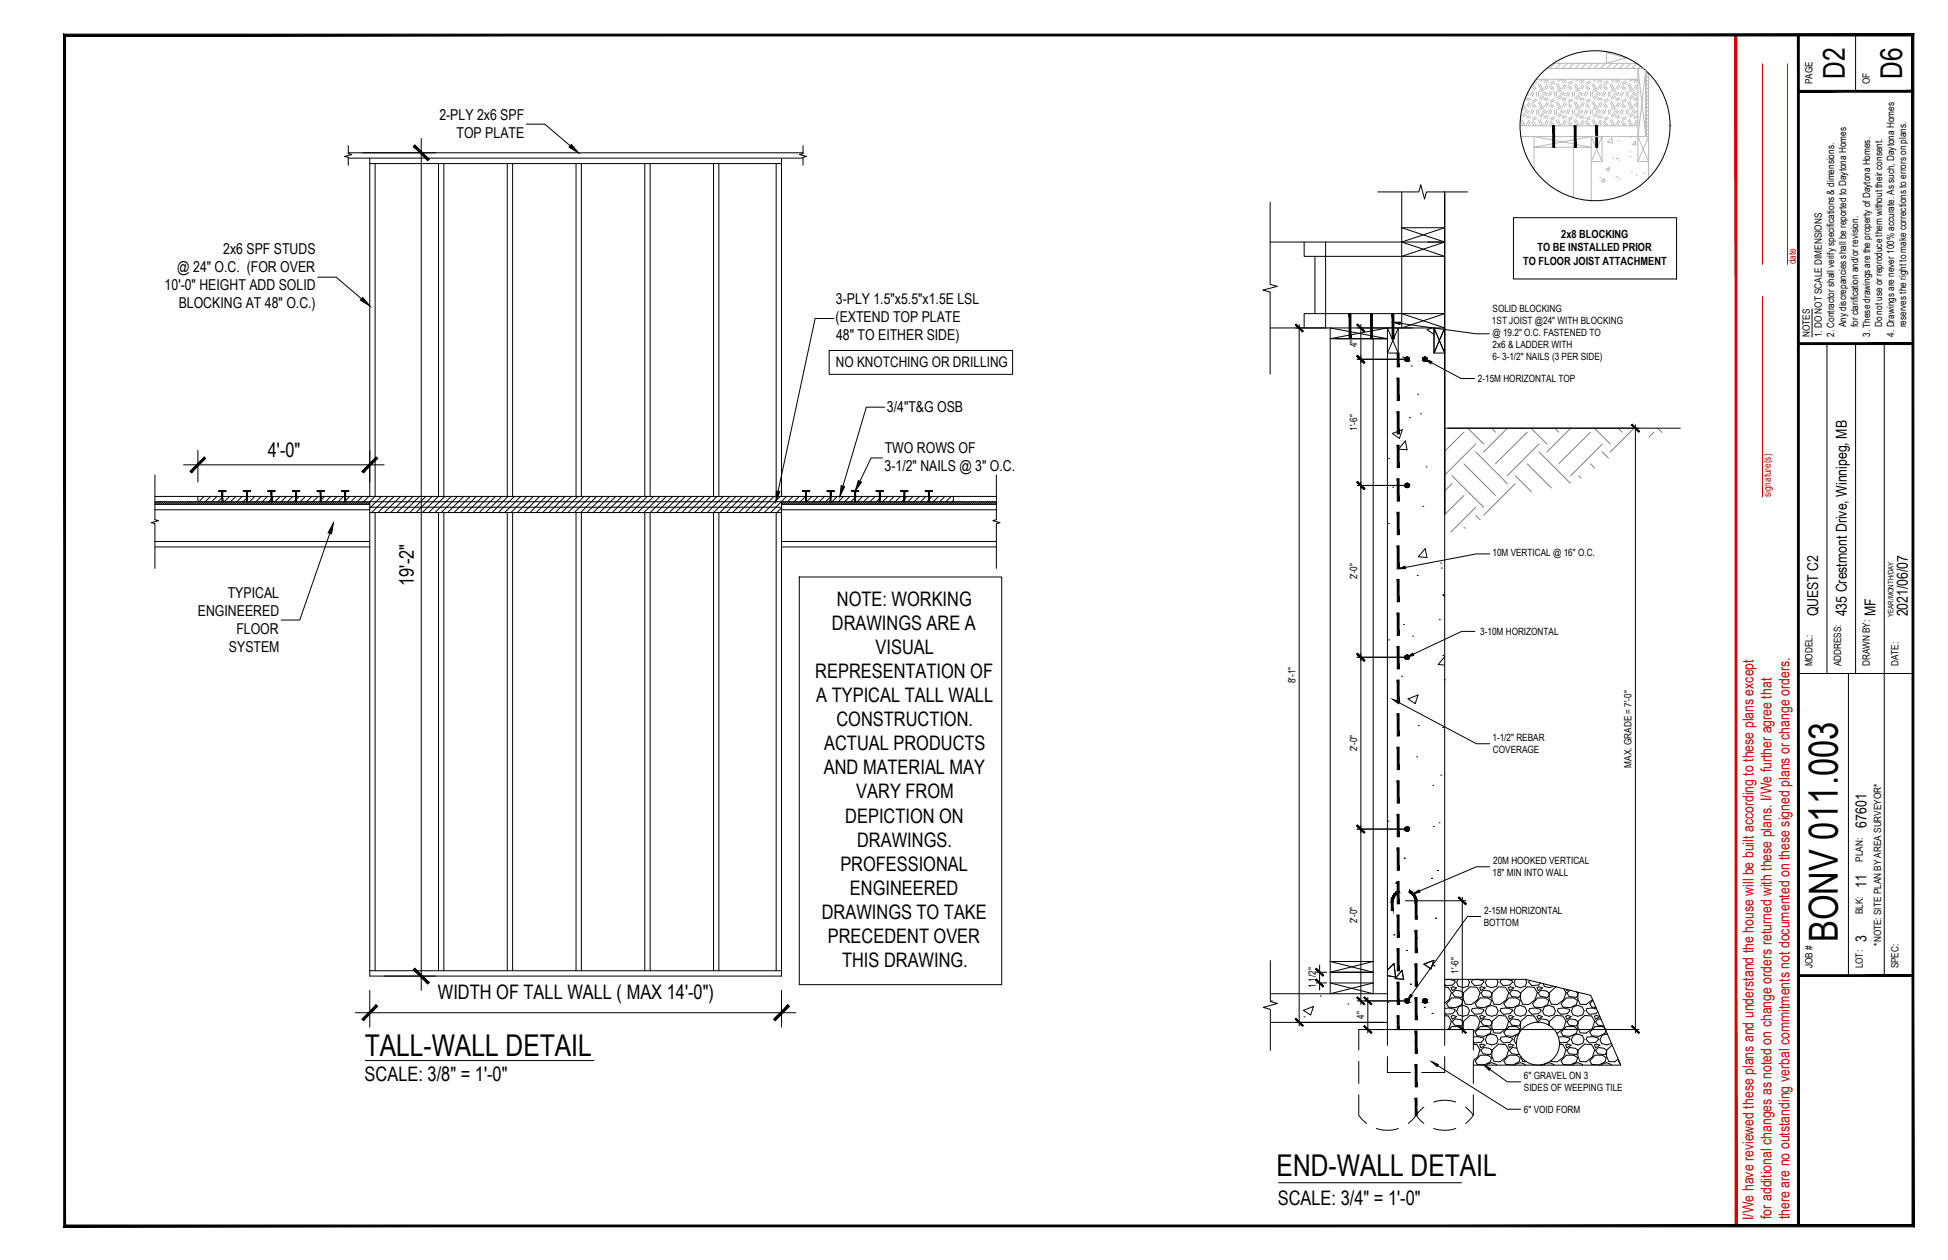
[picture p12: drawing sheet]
<svg xmlns="http://www.w3.org/2000/svg" width="432mm" height="279mm" viewBox="0 0 432 279" stroke-linecap="round" stroke-linejoin="round" font-family="sans-serif">
<defs><g id="words">
<text font-size="8.9" x="407.4" y="208.9" transform="rotate(-90 407.4 208.9)">BONV 011.003</text>
<g font-size="6.7">
<text x="408.9" y="17.5" transform="rotate(-90 408.9 17.5)">D2</text>
<text x="421.6" y="17.5" transform="rotate(-90 421.6 17.5)">D6</text>
<text x="80.8" y="234.2">TALL-WALL DETAIL</text>
<text x="283" y="260.7">END-WALL DETAIL</text>
</g>
<g font-size="4.4">
<text x="59.4" y="101.4">4'-0&quot;</text>
<text x="91.7" y="129.9" transform="rotate(-90 91.7 129.9)">19'-2&quot;</text>
<text x="185.5" y="134.3">NOTE: WORKING</text>
<text x="184.4" y="139.7">DRAWINGS ARE A</text>
<text x="194.1" y="145">VISUAL</text>
<text x="180.7" y="150.4">REPRESENTATION OF</text>
<text x="180.9" y="155.7">A TYPICAL TALL WALL</text>
<text x="185.4" y="161.1">CONSTRUCTION.</text>
<text x="182.7" y="166.4">ACTUAL PRODUCTS</text>
<text x="182.6" y="171.7">AND MATERIAL MAY</text>
<text x="189.8" y="177.1">VARY FROM</text>
<text x="187.4" y="182.4">DEPICTION ON</text>
<text x="190" y="187.7">DRAWINGS.</text>
<text x="186.3" y="193.1">PROFESSIONAL</text>
<text x="182.2" y="203.8">DRAWINGS TO TAKE</text>
<text x="188.4" y="198.5">ENGINEERED</text>
<text x="183.5" y="209.1">PRECEDENT OVER</text>
<text x="186.7" y="214.5">THIS DRAWING.</text>
<text x="97.1" y="221.5">WIDTH OF TALL WALL ( MAX 14'-0&quot;)</text>
<text x="80.8" y="239.7">SCALE: 3/8&quot; = 1'-0&quot;</text>
<text x="283.2" y="267.1">SCALE: 3/4&quot; = 1'-0&quot;</text>
</g>
<g font-size="3.3">
<text x="97.4" y="26.7">2-PLY 2x6 SPF</text>
<text x="101.2" y="30.7">TOP PLATE</text>
<text x="49.5" y="56.3">2x6 SPF STUDS</text>
<text x="36.5" y="64.3">10'-0&quot; HEIGHT ADD SOLID</text>
<text x="39.3" y="60.3">@ 24&quot; O.C. (FOR OVER</text>
<text x="39.6" y="68.3">BLOCKING AT 48&quot; O.C.)</text>
<text x="185.2" y="71.5">(EXTEND TOP PLATE</text>
<text x="185.3" y="67.5">3-PLY 1.5&quot;x5.5&quot;x1.5E LSL</text>
<text x="185.3" y="75.5">48&quot; TO EITHER SIDE)</text>
<text x="196.6" y="91.5">3/4&quot;T&amp;G OSB</text>
<text x="196.1" y="100.4">TWO ROWS OF</text>
<text x="196.1" y="104.4">3-1/2&quot; NAILS @ 3&quot; O.C.</text>
<text x="43.9" y="136.7">ENGINEERED</text>
<text x="50.5" y="132.6">TYPICAL</text>
<text x="403" y="136.7" transform="rotate(-90 403 136.7)">QUEST C2</text>
<text x="409.3" y="136.7" transform="rotate(-90 409.3 136.7)">435 Crestmont Drive, Winnipeg, MB</text>
<text x="415.7" y="136.7" transform="rotate(-90 415.7 136.7)">MF</text>
<text x="422.9" y="136.7" transform="rotate(-90 422.9 136.7)">2021/06/07</text>
<text x="52.4" y="140.7">FLOOR</text>
<text x="50.7" y="144.7">SYSTEM</text>
<text x="413.7" y="183.6" transform="rotate(-90 413.7 183.6)">67601</text>
<text x="413.7" y="196.9" transform="rotate(-90 413.7 196.9)">11</text>
<text x="413.7" y="208.9" transform="rotate(-90 413.7 208.9)">3</text>
</g>
<g font-size="3.3" fill="#d00">
<text x="388.7" y="270.5" transform="rotate(-90 388.7 270.5)">I/We have reviewed these plans and understand the house will be built according to these plans except</text>
<text x="392.7" y="270.3" transform="rotate(-90 392.7 270.3)">for additional changes as noted on change orders returned with these plans. I/We further agree that</text>
<text x="396.7" y="270.3" transform="rotate(-90 396.7 270.3)">there are no outstanding verbal commitments not documented on these signed plans or change orders.</text>
</g>
<text font-size="3.2" x="185.3" y="81.4">NO KNOTCHING OR DRILLING</text>
<g font-size="2.5">
<text x="346.1" y="52.8">2x8 BLOCKING</text>
<text x="337.6" y="58.8">TO FLOOR JOIST ATTACHMENT</text>
<text x="340.8" y="55.8">TO BE INSTALLED PRIOR</text>
</g>
<g font-size="2.2">
<text x="401.8" y="18.7" transform="rotate(-90 401.8 18.7)">PAGE</text>
<text x="414.5" y="18.7" transform="rotate(-90 414.5 18.7)">OF</text>
<text x="330.7" y="71.9">1ST JOIST @24&quot; WITH BLOCKING</text>
<text x="330.8" y="69.2">SOLID BLOCKING</text>
<text x="300.8" y="77" transform="rotate(-90 300.8 77)">4&quot;</text>
<text x="330.8" y="74.6">@ 19.2&quot; O.C. FASTENED TO</text>
<text x="330.9" y="77.2">2x6 &amp; LADDER WITH</text>
<text x="401.2" y="74.8" transform="rotate(-90 401.2 74.8)">NOTES</text>
<text x="403.9" y="74.8" transform="rotate(-90 403.9 74.8)">1. DO NOT SCALE DIMENSIONS</text>
<text x="406.6" y="74.7" transform="rotate(-90 406.6 74.7)">2. Contractor shall verify specifications &amp; dimensions.</text>
<text x="409.2" y="72.6" transform="rotate(-90 409.2 72.6)">Any discrepancies shall be reported to Daytona Homes</text>
<text x="411.9" y="72.6" transform="rotate(-90 411.9 72.6)">for clarification and/or revision.</text>
<text x="414.5" y="74.7" transform="rotate(-90 414.5 74.7)">3. These drawings are the property of Daytona Homes.</text>
<text x="417.2" y="72.6" transform="rotate(-90 417.2 72.6)">Do not use or reproduce them without their consent.</text>
<text x="419.9" y="74.6" transform="rotate(-90 419.9 74.6)">4. Drawings are never 100% accurate. As such, Daytona Homes</text>
<text x="422.5" y="72.6" transform="rotate(-90 422.5 72.6)">reserves the right to make corrections to errors on plans.</text>
<text x="330.8" y="79.9">6- 3-1/2&quot; NAILS (3 PER SIDE)</text>
<text x="327.6" y="84.7">2-15M HORIZONTAL TOP</text>
<text x="300.8" y="95.5" transform="rotate(-90 300.8 95.5)">1'-6&quot;</text>
<text x="330.8" y="123.4">10M VERTICAL @ 16&quot; O.C.</text>
<text x="300.8" y="128.5" transform="rotate(-90 300.8 128.5)">2'-0&quot;</text>
<text x="328.1" y="140.8">3-10M HORIZONTAL</text>
<text x="401.8" y="147.8" transform="rotate(-90 401.8 147.8)">MODEL:</text>
<text x="408.1" y="147.8" transform="rotate(-90 408.1 147.8)">ADDRESS:</text>
<text x="414.5" y="147.8" transform="rotate(-90 414.5 147.8)">DRAWN BY:</text>
<text x="420.8" y="147.8" transform="rotate(-90 420.8 147.8)">DATE:</text>
<text x="287.1" y="151.5" transform="rotate(-90 287.1 151.5)">8'-1&quot;</text>
<text x="300.8" y="166.6" transform="rotate(-90 300.8 166.6)">2'-0&quot;</text>
<text x="330.8" y="164.4">1-1/2&quot; REBAR</text>
<text x="330.9" y="167">COVERAGE</text>
<text x="361.6" y="170.2" transform="rotate(-90 361.6 170.2)">MAX. GRADE = 7'-0&quot;</text>
<text x="331" y="191.7">20M HOOKED VERTICAL</text>
<text x="412.9" y="191" transform="rotate(-90 412.9 191)">PLAN:</text>
<text x="330.8" y="194.3">18&quot; MIN INTO WALL</text>
<text x="329" y="202.7">2-15M HORIZONTAL</text>
<text x="412.9" y="202.8" transform="rotate(-90 412.9 202.8)">BLK:</text>
<text x="300.8" y="204.7" transform="rotate(-90 300.8 204.7)">2'-0&quot;</text>
<text x="328.9" y="205.4">BOTTOM</text>
<text x="417" y="209.7" transform="rotate(-90 417 209.7)">*NOTE: SITE PLAN BY AREA SURVEYOR*</text>
<text x="323.3" y="215.9" transform="rotate(-90 323.3 215.9)">1'-6&quot;</text>
<text x="401.8" y="214.7" transform="rotate(-90 401.8 214.7)">JOB #</text>
<text x="412.9" y="214.7" transform="rotate(-90 412.9 214.7)">LOT:</text>
<text x="420.8" y="214.7" transform="rotate(-90 420.8 214.7)">SPEC:</text>
<text x="291.6" y="219.2" transform="rotate(-90 291.6 219.2)">1 1/2&quot;</text>
<text x="302.4" y="225.9" transform="rotate(-90 302.4 225.9)">4&quot;</text>
<text x="337.8" y="239.3">6&quot; GRAVEL ON 3</text>
<text x="337.8" y="242">SIDES OF WEEPING TILE</text>
<text x="337.8" y="246.8">6&quot; VOID FORM</text>
</g>
<g font-size="2.2" fill="#d00">
<text x="398.1" y="58.6" transform="rotate(-90 398.1 58.6)">date</text>
<text x="392.5" y="110.2" transform="rotate(-90 392.5 110.2)">signature(s)</text>
</g>
<text font-size="1.7" x="419.7" y="136.8" transform="rotate(-90 419.7 136.8)">YEAR/MONTH/DAY</text>
</g></defs>
<!-- layer: 0 -->
<g fill="none" stroke="#000" stroke-width=".22">
<path d="M411.3 7.8v12.4M77.2 32.3v1.8l.8 .2-1.6 .4 .8 .2v1.8M77.2 33.9h100.8M77.2 35.1h100.8M82 35.1v75M82 36.3h91.2M83.1 36.3v73.8l-1.1 1.2v105.1h91.2v-105.1M97.2 36.3v73.8l-3.6 3.6M98.4 36.3v73.8M112.4 36.3v73.8M113.6 36.3v73.8M116.7 27.5h4.1l5.6 4.8"/>
<path d="M127.7 36.3v73.8M128.9 36.3v73.8M142.9 36.3v73.8M144.1 36.3v73.8M158.2 36.3v73.8M159.3 36.3v73.8M172 36.3v73.8M173.2 35.1v75M178 32.3v1.8l-.8 .2 1.6 .4-.8 .2v1.8M70.4 61.5h4.1l5.6 4.8M183.8 77.7h40.7v5.3h-40.7zM184.8 70.6h-4.1l-8.2 38.3"/>
<path d="M401.7 68.5v6.3M405 76.2v73.1M411.3 76.2v73.1M417.7 76.2v140.1M196.1 90.3h-4.1l-5.2 17.5M34.3 105.3v9.9l.8 .3-1.6 .4 .8 .2v9.9M34.3 110.1h186.6M34.3 111.3h186.6M34.3 113h47.7M34.5 111.3l-.2 .2M35 111.3l-.6 .5h47.6M35.4 111.3l-.6 .5"/>
<path d="M35.8 111.3l-.6 .5M36.2 111.3l-.5 .5M36.6 111.3l-.5 .5M37.1 111.3l-.6 .5M37.5 111.3l-.6 .5M37.9 111.3l-.6 .5M38.3 111.3l-.6 .5M38.7 111.3l-.5 .5M39.2 111.3l-.6 .5M39.6 111.3l-.6 .5M40 111.3l-.6 .5M40.4 111.3l-.5 .5"/>
<path d="M40.9 111.3l-.6 .5M41.3 111.3l-.6 .5M41.7 111.3l-.6 .5M42.1 111.3l-.6 .5M42.5 111.3l-.5 .5M43 111.3l-.6 .5M43.4 111.3l-.6 .5M43.8 111.3l-.6 .5M43.9 110.1v1.2M44.2 111.3l-.5 .5M44.6 111.3l-.5 .5M45.1 111.3l-.6 .5"/>
<path d="M45.3 110.1l-1.2 1.2M45.9 111.3l-.6 .5M46.3 111.3l-.6 .5M46.7 110.1l-1.8 1.7M46.7 111.3l-.5 .5M47.2 111.3l-.6 .5M47.6 111.3l-.6 .5M48 111.3l-.6 .5M48.1 110.1l-1.2 1.2M48.4 111.3l-.5 .5M48.9 111.3l-.6 .5M49.3 111.3l-.6 .5"/>
<path d="M49.5 110.1l-1.2 1.2M50.1 111.3l-.6 .5M50.5 111.3l-.5 .5M50.9 110.1l-1.8 1.7M51 111.3l-.6 .5M51.4 111.3l-.6 .5M51.8 111.3l-.6 .5M52.2 111.3l-.5 .5M52.3 110.1l-1.2 1.2M52.6 111.3l-.5 .5M53.1 111.3l-.6 .5M53.5 111.3l-.6 .5"/>
<path d="M53.7 110.1l-1.2 1.2M54.3 111.3l-.6 .5M54.7 111.3l-.5 .5M55.1 110.1l-1.8 1.7M55.2 111.3l-.6 .5M55.6 111.3l-.6 .5M56 111.3l-.6 .5M56.4 111.3l-.5 .5M56.5 110.1l-1.2 1.2M56.8 111.3l-.5 .5M57.3 111.3l-.6 .5M57.7 111.3l-.6 .5"/>
<path d="M57.9 110.1l-1.2 1.2M58.5 111.3l-.5 .5M59 111.3l-.6 .5M59.3 110.1l-1.8 1.7M59.4 111.3l-.6 .5M59.8 111.3l-.6 .5M60.2 111.3l-.5 .5M60.6 111.3l-.5 .5M60.7 110.1l-1.2 1.2M61.1 111.3l-.6 .5M61.5 111.3l-.6 .5M61.9 111.3l-.6 .5"/>
<path d="M62.1 110.1l-1.2 1.2M62.7 111.3l-.5 .5M63.2 111.3l-.6 .5M63.5 110.1l-1.7 1.7M63.6 111.3l-.6 .5M64 111.3l-.6 .5M64.4 111.3l-.6 .5M64.8 111.3l-.5 .5M64.9 110.1l-1.2 1.2M65.3 111.3l-.6 .5M65.7 111.3l-.6 .5M66.1 111.3l-.6 .5"/>
<path d="M66.3 110.1l-1.2 1.2M67 111.3l-.6 .5M67.4 111.3l-.6 .5M67.7 110.1l-1.7 1.7M67.8 111.3l-.6 .5M68.2 111.3l-.6 .5M68.6 111.3l-.5 .5M69.1 111.3l-.6 .5M69.1 110.1l-1.2 1.2M69.5 111.3l-.6 .5M69.9 111.3l-.6 .5M70.3 111.3l-.5 .5"/>
<path d="M70.5 110.1l-1.2 1.2M71.2 111.3l-.6 .5M71.6 111.3l-.6 .5M71.9 110.1l-1.7 1.7M72 111.3l-.6 .5M72.4 111.3l-.6 .5M72.8 111.3l-.5 .5M73.1 118.3l-6.7 19.2h-4.1M73.3 111.3l-.6 .5M73.3 110.1l-1.2 1.2M73.7 111.3l-.6 .5M74.1 111.3l-.6 .5"/>
<path d="M74.5 111.3l-.5 .5M74.7 110.1l-1.2 1.2M75.4 111.3l-.6 .5M75.8 111.3l-.6 .5M76.1 110.1l-1.7 1.7M76.2 111.3l-.6 .5M76.6 111.3l-.5 .5M77.1 111.3l-.6 .5M77.5 111.3l-.6 .5M77.5 110.1l-1.1 1.2M77.9 111.3l-.6 .5M78.3 111.3l-.5 .5"/>
<path d="M78.7 111.3l-.5 .5M78.9 110.1l-1.1 1.2M79.6 111.3l-.6 .5M80 111.3l-.6 .5M80.4 110.1l-1.8 1.7M80.4 111.3l-.6 .5M80.8 111.3l-.5 .5M81.3 111.3l-.6 .5M81.7 111.3l-.6 .5M81.8 110.1l-1.2 1.2M82 111.4l-.5 .4M82 112.5h91.2"/>
<path d="M82 113.7h91.2M83.1 113.7v101.6M84.6 110.1l-2.6 2.6M86 110.1l-3.6 3.6M87.4 110.1l-3.6 3.6M88.8 110.1l-3.6 3.6M90.2 110.1l-3.6 3.6M91.6 110.1l-3.6 3.6M93 110.1l-3.6 3.6M94.4 110.1l-3.6 3.6M95.8 110.1l-3.6 3.6M97.2 113.7v101.6"/>
<path d="M98.4 113.7v101.6M98.6 110.1l-3.6 3.6M100 110.1l-3.6 3.6M101.4 110.1l-3.6 3.6M102.8 110.1l-3.6 3.6M104.2 110.1l-3.6 3.6M105.6 110.1l-3.6 3.6M107 110.1l-3.6 3.6M108.4 110.1l-3.6 3.6M109.8 110.1l-3.6 3.6M111.2 110.1l-3.6 3.6M112.4 113.7v101.6"/>
<path d="M112.6 110.1l-3.5 3.6M113.6 113.7v101.6M114 110.1l-3.5 3.6M115.4 110.1l-3.5 3.6M116.8 110.1l-3.5 3.6M118.2 110.1l-3.5 3.6M119.6 110.1l-3.5 3.6M121 110.1l-3.5 3.6M122.5 110.1l-3.6 3.6M123.9 110.1l-3.6 3.6M125.3 110.1l-3.6 3.6M126.6 110.1l-3.5 3.6"/>
<path d="M127.7 113.7v101.6M128.1 110.1l-3.6 3.6M128.9 113.7v101.6M129.5 110.1l-3.6 3.6M130.9 110.1l-3.6 3.6M132.3 110.1l-3.6 3.6M133.7 110.1l-3.6 3.6M135.1 110.1l-3.6 3.6M136.5 110.1l-3.6 3.6M137.9 110.1l-3.6 3.6M139.3 110.1l-3.6 3.6M140.7 110.1l-3.6 3.6"/>
<path d="M142.1 110.1l-3.6 3.6M142.9 113.7v101.6M143.5 110.1l-3.6 3.6M144.9 110.1l-3.6 3.6M146.3 110.1l-3.6 3.6M147.7 110.1l-3.6 3.6v101.6M149.1 110.1l-3.6 3.6M150.5 110.1l-3.6 3.6M151.9 110.1l-3.6 3.6M153.3 110.1l-3.6 3.6M154.7 110.1l-3.5 3.6M156.1 110.1l-3.5 3.6"/>
<path d="M157.5 110.1l-3.5 3.6M158.9 110.1l-3.6 3.6M159.3 113.7v101.6M160.3 110.1l-3.5 3.6M161.7 110.1l-3.5 3.6v101.6M163.1 110.1l-3.5 3.6M164.5 110.1l-3.5 3.6M166 110.1l-3.6 3.6M167.4 110.1l-3.6 3.6M168.7 110.1l-3.5 3.6M170.2 110.1l-3.6 3.6M171.6 110.1l-3.6 3.6"/>
<path d="M172 113.7v101.6M173 110.1l-3.6 3.6M173.2 112.6l-1 1.1M173.2 113h47.7M173.2 111.8h47.7M173.4 111.3l-.2 .2M173.9 111.3l-.6 .5M174.3 111.3l-.6 .5M174.4 110.1l-3.6 3.6M174.7 111.3l-.6 .5M175.1 111.3l-.5 .5M175.6 111.3l-.6 .5"/>
<path d="M175.8 110.1l-1.2 1.2M176.4 111.3l-.6 .5M176.8 111.3l-.5 .5M177.2 110.1l-1.8 1.7M177.2 111.3l-.5 .5M177.7 111.3l-.6 .5M178.1 111.3l-.6 .5M178.5 111.3l-.6 .5M178.6 110.1l-1.2 1.2M178.9 111.3l-.5 .5M179.4 111.3l-.6 .5M179.8 111.3l-.6 .5"/>
<path d="M180 110.1l-1.2 1.2M180.6 111.3l-.5 .5M181 111.3l-.5 .5M181.4 110.1l-1.8 1.7M181.4 111.3l-.5 .5M181.9 111.3l-.6 .5M182.3 111.3l-.6 .5M182.7 111.3l-.6 .5M182.8 110.1l-1.2 1.2M183.1 111.3l-.5 .5M183.6 111.3l-.6 .5M184 111.3l-.6 .5"/>
<path d="M184.2 110.1l-1.2 1.2M184.8 111.3l-.5 .5M185.2 111.3l-.5 .5M185.6 110.1l-1.8 1.7M185.7 111.3l-.6 .5M186.1 111.3l-.6 .5M186.5 111.3l-.6 .5M186.9 111.3l-.5 .5M187 110.1l-1.2 1.2M187.4 111.3l-.6 .5M187.8 111.3l-.6 .5M188.2 111.3l-.6 .5"/>
<path d="M188.4 110.1l-1.2 1.2M189 111.3l-.5 .5M189.4 111.3l-.5 .5M189.8 110.1l-1.7 1.7M189.9 111.3l-.6 .5M190.3 111.3l-.6 .5M190.7 111.3l-.6 .5M191.1 111.3l-.5 .5M191.2 110.1l-1.2 1.2M191.6 111.3l-.6 .5M192 111.3l-.6 .5M192.4 111.3l-.6 .5"/>
<path d="M192.6 110.1l-1.2 1.2M193.2 111.3l-.5 .5M193.7 111.3l-.6 .5M194 110.1l-1.8 1.7M194.1 111.3l-.6 .5M194.5 111.3l-.6 .5M194.9 111.3l-.5 .5M195.4 111.3l-.6 .5M195.4 110.1l-1.2 1.2M195.6 101.6h-2.5l-2.5 5.2M195.8 111.3l-.6 .5M196.2 111.3l-.6 .5"/>
<path d="M196.6 111.3l-.6 .5M196.8 110.1l-1.2 1.2M197.4 111.3l-.5 .5M197.9 111.3l-.6 .5M198.2 110.1l-1.7 1.7M198.3 111.3l-.6 .5M198.7 111.3l-.6 .5M199.1 111.3l-.5 .5M199.6 111.3l-.6 .5M199.6 110.1l-1.2 1.2M200 111.3l-.6 .5M200.4 111.3l-.6 .5"/>
<path d="M200.8 111.3l-.6 .5M201 110.1l-1.2 1.2M201.7 111.3l-.6 .5M202.1 111.3l-.6 .5M202.4 110.1l-1.7 1.7M202.5 111.3l-.6 .5M202.9 111.3l-.5 .5M203.4 111.3l-.6 .5M203.8 111.3l-.6 .5M203.8 110.1l-1.2 1.2M204.2 111.3l-.6 .5M204.6 111.3l-.6 .5"/>
<path d="M205 111.3l-.5 .5M205.2 110.1l-1.1 1.2M205.9 111.3l-.6 .5M206.3 111.3l-.6 .5M206.6 110.1l-1.7 1.7M206.7 111.3l-.6 .5M207.1 111.3l-.5 .5M207.5 111.3l-.5 .5M208 111.3l-.6 .5M208.1 110.1l-1.3 1.2M208.4 111.3l-.6 .5M208.8 111.3l-.6 .5"/>
<path d="M209.2 111.3l-.5 .5M209.5 110.1l-1.2 1.2M210.1 111.3l-.6 .5M210.5 111.3l-.6 .5M210.8 110.1l-1.7 1.7M210.9 111.3l-.5 .5M211.3 110.1v1.2l-.5 .5M211.3 111l-.2 .3M211.8 111.3l-.6 .5M212.2 111.3l-.6 .5M212.6 111.3l-.6 .5M213 111.3l-.5 .5"/>
<path d="M213.5 111.3l-.6 .5M213.9 111.3l-.6 .5M214.3 111.3l-.6 .5M214.7 111.3l-.5 .5M215.1 111.3l-.5 .5M215.5 111.3l-.5 .5M216 111.3l-.6 .5M216.4 111.3l-.6 .5M216.8 111.3l-.6 .5M217.2 111.3l-.5 .5M217.7 111.3l-.6 .5M218.1 111.3l-.6 .5"/>
<path d="M218.5 111.3l-.6 .5M218.9 111.3l-.6 .5M219.3 111.3l-.5 .5M219.8 111.3l-.6 .5M220.2 111.3l-.6 .5M220.6 111.3l-.6 .5M220.9 105.3v9.9l-.8 .3 1.6 .4-.8 .2v9.9M220.9 111.4l-.4 .4M34.3 121.3h47.7M34.3 120.1h47.7M173.2 121.3h47.7M173.2 120.1h47.7"/>
<path d="M398.6 149.3h25.4M409.7 149.3v67M82 215.3h91.2"/>
</g>
<!-- layer: 4.1_Tall-Wall detail|Miscellaneous -->
<path d="M80.4 33.9h16.1M93.4 30.7v188.9M43.9 99.9v7M82 99.9v7M40.7 103.1h44.4M82 219.6v8.1M85.1 216.4h11.4M173.2 219.6v8.1M78.8 224.6h97.6M81 235.2h50.7" fill="none" stroke="#000" stroke-width=".22"/>
<!-- layer: 0 -->
<g fill="#000" stroke="#000" stroke-width=".22">
<path d="M126.6 32l1.6 1.9-2.1-1.3zM80.4 66l1.6 1.8-2.1-1.2zM73.9 116l-.4 2.4-.8-.3zM172.1 108.9l.8 .1-.9 2.3zM186.5 107.7l.7 .2-1 2.2zM190.3 106.6l.7 .3-1.4 2z"/>
<path d="M91.6 32.5l3.2 3.1 .3-.3zM91.6 32.5l.4-.4 3.1 3.2z"/>
<path d="M398.6 20.4h25.4v-.4zM398.6 20h25.4l-25.4 .4z"/>
<path d="M398.6 76.4h25.4v-.4zM398.6 76h25.4l-25.4 .4z"/>
<path d="M45.3 101.3l-2.9 3.5 3.2-3.1zM45.3 101.3l-2.9 3.5-.3-.3z"/>
<path d="M48.5 108.8v.2l1.6-.2zM48.5 109l1.6-.2v.2z"/>
<path d="M49.2 108.9l.2 2.4v-2.4zM49.2 108.9l.2 2.4h-.2z"/>
<path d="M53.9 108.8v.2l1.6-.2zM53.9 109l1.6-.2v.2z"/>
<path d="M54.6 108.9l.2 2.4v-2.4zM54.6 108.9l.2 2.4h-.2z"/>
<path d="M59.4 108.8v.2l1.6-.2zM59.4 109l1.6-.2v.2z"/>
<path d="M60.1 108.9l.2 2.4v-2.4zM60.1 108.9l.2 2.4h-.2z"/>
<path d="M64.8 108.8v.2l1.6-.2zM64.8 109l1.6-.2v.2z"/>
<path d="M65.5 108.9l.2 2.4v-2.4zM65.5 108.9l.2 2.4h-.2z"/>
<path d="M70.3 108.8v.2l1.6-.2zM70.3 109l1.6-.2v.2z"/>
<path d="M71 108.9l.2 2.4v-2.4zM71 108.9l.2 2.4h-.2z"/>
<path d="M75.7 108.8v.2l1.6-.2zM75.7 109l1.6-.2v.2z"/>
<path d="M76.4 108.9l.2 2.4v-2.4zM76.4 108.9l.2 2.4h-.2z"/>
<path d="M80.2 104.5l.3 .3 2.9-3.5zM83.4 101.3l.3 .4-3.2 3.1z"/>
<path d="M178.6 108.9h.2l-.2 2.4zM178.8 108.9l-.2 2.4h.2z"/>
<path d="M177.9 108.8h1.6v.2zM177.9 108.8v.2h1.6z"/>
<path d="M184 108.9h.2l-.2 2.4zM184.2 108.9l-.2 2.4h.2z"/>
<path d="M183.3 108.8h1.6v.2zM183.3 108.8v.2h1.6z"/>
<path d="M189.5 108.9h.2l-.2 2.4zM189.7 108.9l-.2 2.4h.2z"/>
<path d="M188.8 108.8h1.6v.2zM188.8 108.8v.2h1.6z"/>
<path d="M194.9 108.9h.2l-.2 2.4zM195.1 108.9l-.2 2.4h.2z"/>
<path d="M194.2 108.8h1.6v.2zM194.2 108.8v.2h1.6z"/>
<path d="M200.3 108.9h.3l-.3 2.4zM200.6 108.9l-.3 2.4h.3z"/>
<path d="M199.7 108.8h1.6v.2zM199.7 108.8v.2h1.6z"/>
<path d="M205.8 108.9h.2l-.2 2.4zM206 108.9l-.2 2.4h.2z"/>
<path d="M205.1 108.8h1.6v.2zM205.1 108.8v.2h1.6z"/>
<path d="M92 214.7l-.4 .3 3.5 2.9zM91.6 215l3.5 2.9-.3 .3z"/>
<path d="M398.6 216.1v.4l25.4-.4zM398.6 216.5l25.4-.4v.4z"/>
<path d="M83.4 222.8l-2.9 3.5 3.2-3.1zM83.4 222.8l-2.9 3.5-.3-.3z"/>
<path d="M171.5 226l.3 .3 2.9-3.5zM174.7 222.8l.3 .4-3.2 3.1z"/>
<path d="M14.5 271.6l-.4 .4 409.7-.4zM14.1 272l409.7-.4 .4 .4zM423.8 8v263.6l.4 .4zM423.8 8l.4-.4v264.4zM14.5 8h409.3l.4-.4zM14.1 7.6h410.1l-409.7 .4zM14.1 7.6l.4 264v-263.6zM14.1 7.6l.4 264-.4 .4z"/>
<path d="M398.4 7.8v264h.4zM398.4 7.8h.4v264z"/>
</g>
<!-- layer: 4.1_Tall-Wall detail|Dimensions -->
<path d="M177.2 127.9h44.8v90.4h-44.8z" fill="none" stroke="#000" stroke-width=".22"/>
<!-- layer: End-Wall detail|Hatching -->
<path d="M281.8 221.9h.1M288.9 224l2.3-.8-.7 1.9zM289 225.5h.1M292.7 220.9h.1M298.8 222.6h.1" fill="none" stroke="#000" stroke-width=".22"/>
<!-- layer: Dimensions -->
<g fill="none" stroke="#000" stroke-width=".22">
<path d="M281.5 44.9v18.2l1.6 .4-3.2 .8 1.6 .5v18.2M281.5 53.7h38.7M289.1 53.7v3.1h4.7v-3.1M291.5 56.8v12.7M305.4 42.6h9.1l.4-1.6 .9 3.1 .4-1.5h9.1M310.7 42.6v30.1l9.5-3.2h-9.5M320.2 53.7l-9.5-3.2h9.5l-9.5 3.2 9.5 3.1h-26.4v12.7h16.9M320.2 53.7l-9.5 3.1M335.5 48.3h36.1v13.6h-36.1zM281.5 72.7h38.7M288 71.9v155.6M289.1 72.7v-3.2h4.7v3.2"/>
<path d="M294.8 72.7l12.7 2.4h-11.5M294.9 72.7v147.7l9.5-2.4M300.8 79.7h10.3M301.7 71.9v150.8M304.4 75.1v145.3l-9.5-2.4M307.5 72.7v159.1M307.5 72.7l-12.7 2.4M307.5 72.7l2.4 5.6M309.9 72.7v5.6h-2.4zM310.4 71.7l16.8 2.3h2.9M310.7 69.5l9.5 3.2M310.9 79.2h.1"/>
<path d="M317.4 72.7l-1.1 .4 1.6 1M317.9 72.7l2.3 5.6h-2.3zM320.2 72.7l-2.3 5.6v-5.6l2.3 5.6M320.2 72.7v159.1M320.2 72.7l-2.3 5.6M308.6 96.1l2.2-.8-.6 1.9zM311.5 97.8l.4 2-1.9-.2zM312.4 92.6h.1M312.8 81.1h.1M314.2 87.4h.1M314.9 91.8h.1M317.3 80.4l6.6 3.5h2.9"/>
<path d="M320.2 94.9h52.3M362.5 94.2v134.9M300.8 107.6h10.3M307.7 116.1h.1M307.8 101.7h.1M308.7 108h.1M315.4 112.3h.1M316.1 103.5h.1M320.2 114v-71.4v71.4M311.1 138.5h.1M314.1 127.6h.1M315.9 121.6l.4 2-1.9-.1z"/>
<path d="M319.1 137.4h.1M319.3 124.9h.1M319.5 126h.1M320.2 131.8l-.4 .1 .4 .3M330.2 122.8h-2.9l-15.8 3M300.8 145.7h10.3M307.7 141.9h.1M310.1 155.8l17.2 9.1h2.9M310.7 150h.1M312.1 155l2.2-.9-.6 1.9zM313.1 141.1h.1M319.8 145.3h.1"/>
<path d="M320.2 150.7h.1M320.2 145.6l-1.4 1.8 1.4 .1M326.9 140h-2.9l-10.7 5.1M314 167.8h.1M314.4 160.9h.1M317.6 174.2h.1M319.4 171.9h.1M319.8 161.3h.1M300.8 183.8h10.3M307.6 182.1h.1M309.4 195.8h.1M311.3 190.3h.1"/>
<path d="M311.5 199.7h13.4M317.3 194.8h.1M317.7 183.3h.1M318.6 193h.1M319 182.4h.1M324.1 199v30.1M330.2 192.2h-2.9l-12.7 5.4M281.6 213v9.1l1.6 .4-3.2 .9 1.6 .4v9.1M294.9 213.2l9.5 2.4M304.4 213.2l-9.5 2.4M307.5 215.1l1.5-1.5 .3 3-1.8-.2M309 207.3h.1"/>
<path d="M310.8 215.2l.3 2-1.8-.2zM311.8 210.8h.1M312.6 218.2h.1M313.7 200h.4M314 208h.1M315.6 213.8l2.2-.8-.6 1.9zM317.8 214.2h.1M318.2 203.6h.1M320.2 217.2h17.9l14.5 3.5 6.7 15.5h-32.7M320.2 217.3l1-.1 1.3 .3v.3l-.5 .6-1.5 .2-.3-.3M320.2 218.9h.8l.7 1.2-.5 1.6-1 .7M321.7 219l.4-.2 .8 .3-1 .5z"/>
<path d="M323.2 217.2l-.3 .6M325.4 217.2l.3 .6-.3 .9-1.1 .3-1.1-.3-.3-.9M326.4 217.3l1.2-.1 1.2 .3 .1 .3-.6 .6-1.4 .2-.7-.8zM328 219l.5-.2 .7 .3-.9 .5zM328.2 203.2h-2.9l-12.5 17.5M329.6 217.2l-.3 .6M331.8 217.2l.3 .6-.3 .9-1.1 .3-1.1-.3-.4-.9M332.7 217.3l1.2-.1 1.3 .3v.3l-.5 .6-1.5 .2-.7-.8zM334.4 219l.4-.2 .8 .3-1 .5zM335.9 217.2l-.3 .6M338.1 217.2l.3 .6-.3 .9-1.1 .3-1.1-.3-.3-.9M339 217.4l-.1 .4 .7 .8 1.4-.2 .4-.4"/>
<path d="M340.7 219l.5-.2 .7 .3-.9 .5zM342.1 218.1l.2 .6 1.1 .3 1-.3M344.9 218.8l-1.5 1.3v1.4l.5 1.2 1.3 .1 1.4-1.1 .5-1.6-.5-.9M344.9 218.8h.1M347.2 219.4l.1 .2 .3-.1M348.1 219.6l-.8 .6 .5 .8 1.6 .2 .3-.6v-.4l-.3-.3M281.6 226.7h25.9M281.6 220.4h25.9M300.8 221.9h10.3M301.2 232.8v-4.5h25.4v4.5M301.2 235.3v5M307.5 234.3v3.5h5.2"/>
<path d="M307.6 222.3h.1M315.7 223.4h.1M317.4 224.7h.1M320.2 234.3v3.5h-5.1M320.2 223.6l1-.1 1.3 .3v.3l-.5 .7-1.5 .1-.3-.3M320.2 225.2l.8 .1 .7 1.1-.5 1.6-.3 .3M321.2 228.3l.6-.7h1.6l.8 .7M321.7 225.4l.4-.2 .8 .2-1 .6zM321.8 221.3h1.6l.9 .6-.3 .9-1.3 .6-1.6-.1-.5-.7zM321.9 226.6l.6-.7 1.3 .2 .5 .5v.3l-.3 .6-1.6-.2zM321.9 220.2l.6-.6 1.3 .2 .5 .4v.4l-.3 .6-1.6-.2zM322.9 224.1l.3 .9 1.1 .4 1.1-.4 .3-.9-.4-.8-1-.4-1 .4-.4 .8"/>
<path d="M324.4 220.1l1.4-1.3 1.6 .1 .7 1.2-.5 1.6-1.4 1.1-1.4-.1-.5-1.2zM324.5 228.3l-.2-.5 .1-1.3 1.4-1.3 1.6 .1 .7 1.1-.5 1.6-1 .8M326.4 223.6l1.2-.1 1.2 .3 .1 .3-.6 .7-1.4 .1-.7-.8zM326.6 235.3v5M326.6 230l1-.1 1.2 .3 .1 .3-.6 .6-1.4 .2-.3-.3M326.6 231.6h.8l.7 1.2-.5 1.6-1 .7M327.4 228.3h35.9M328 231.7l.5-.2 .7 .3-.9 .5zM328 225.4l.5-.2 .7 .2-.9 .6zM328.1 234h1.7l.8 .6-.2 .9-1.4 .6-1.6-.1-.4-.7zM328.1 227.6h1.7l.8 .6-.2 .9-1.4 .7-1.6-.1-.4-.8zM328.1 221.3h1.7l.8 .6-.2 .9-1.4 .6-1.6-.1-.4-.7z"/>
<path d="M328.3 232.9l.6-.6 1.3 .2 .5 .4v.4l-.3 .6-1.6-.2zM328.3 226.6l.6-.7 1.3 .2 .5 .5v.3l-.3 .6-1.6-.2zM328.3 220.2l.6-.6 1.3 .2 .5 .4v.4l-.3 .6-1.6-.2zM329.2 224.1l.4 .9 1.1 .4 1.1-.4 .3-.9-.4-.8-1-.4-1 .4-.4 .8M329.2 230.5l.4 .9 1.1 .3 1.1-.3 .3-.9-.4-.8-1-.4-1 .3-.4 .9M329.6 236.2l.1-.2 1-.4 1 .4 .1 .2M330.7 232.8l1.5-1.3 1.5 .1 .7 1.2-.5 1.6-1.4 1.1-1.3-.1-.5-1.2zM330.7 226.5l1.5-1.3 1.5 .1 .7 1.1-.5 1.6-1.4 1.1-1.3-.1-.5-1.2zM330.7 220.1l1.5-1.3 1.5 .1 .7 1.2-.5 1.6-1.4 1.1-1.3-.1-.5-1.2zM332.7 230l1.2-.1 1.3 .3v.3l-.5 .6-1.5 .2-.7-.8zM332.7 223.6l1.2-.1 1.3 .3v.3l-.5 .7-1.5 .1-.7-.8zM334.4 231.7l.4-.2 .8 .3-1 .5z"/>
<path d="M334.4 225.4l.4-.2 .8 .2-1 .6zM334.5 234h1.6l.9 .6-.3 .9-1.3 .6-1.6-.1-.5-.7zM334.5 227.6h1.6l.9 .6-.3 .9-1.3 .7-1.6-.1-.5-.8zM334.5 221.3h1.6l.9 .6-.3 .9-1.3 .6-1.6-.1-.5-.7zM334.6 226.6l.6-.7 1.3 .2 .5 .5v.3l-.3 .6-1.6-.2zM334.6 220.2l.6-.6 1.3 .2 .5 .4v.4l-.3 .6-1.6-.2zM335.6 224.1l.3 .9 1.1 .4 1.1-.4 .3-.9-.4-.8-1-.4-1 .4-.4 .8M335.6 230.5l.3 .9 .2 .1M335.9 236.2l.1-.2 1-.4 1 .4 .1 .2M336.2 232.4l-1-.1-.6 .6 .5 .8 1.6 .1M336.6 229.4l-.6 .2-.4 .9M337.1 220.1l1.4-1.3 1.6 .1 .7 1.2-.5 1.6-1.4 1.1-1.4-.1-.5-1.2z"/>
<path d="M337.1 234.3l.4 1.1h.8M339.1 223.6l1.2-.1 1.2 .3 .1 .3-.6 .7-1.4 .1-.7-.8zM340.7 226.7l.1-.3-.7-1.1-1.6-.1-1.4 1.3-.1 1.3 .3 .6M340.7 225.4l.5-.2 .7 .2-.9 .6zM340.8 221.3h1.7l.8 .6-.2 .9-1.4 .6-1.6-.1-.4-.7zM341 220.2l.6-.6 1.3 .2 .5 .4v.4l-.3 .6-1.6-.2zM341 226.7v-.1l.6-.7 1.3 .2 .5 .5-.2 .7M341.8 236.1h-.2M341.9 224.1l.4 .9 1.1 .4 1.1-.4 .3-.9-.4-.8-1-.4-1 .4-.4 .8M342.3 236.2l.1-.2 1-.4 1 .4 .1 .2M343.4 227.4v-.9l1.5-1.3 1.5 .1 .7 1.1-.5 1.6-1.6 1.1M345.4 223.6l1.2-.1 1.3 .3 .1 .3-.6 .7-1.5 .1-.7-.8z"/>
<path d="M345.4 230l1.2-.1 1.3 .3 .1 .3-.6 .6-1.5 .2-.3-.4M345.6 231.6h.8l.7 1.2-.5 1.6-1.4 1.1-1.3-.1-.1-.2M347.1 231.7l.4-.2 .8 .3-1 .5zM347.1 225.4l.4-.2 .8 .2-1 .6zM347.2 234h1.7l.8 .6-.3 .9-1.3 .6-1.6-.1-.5-.7zM347.2 227.6h1.7l.8 .6-.3 .9-1.3 .7-1.6-.1-.5-.8zM347.2 221.3h1.7l.8 .6-.3 .9-1.3 .6-1.6-.1-.5-.7zM347.3 232.9l.7-.6 1.2 .2 .5 .4v.4l-.3 .6-1.6-.2zM347.3 226.6l.7-.7 1.2 .2 .5 .5v.3l-.3 .6-1.6-.2zM348.3 224.1l.4 .9 1 .4 1.1-.4 .3-.9-.3-.8-1.1-.4-1 .4-.4 .8M348.3 230.5l.4 .9 1 .3 1.1-.3 .3-.9-.3-.8-1.1-.4-1 .3-.4 .9M348.6 236.2l.1-.2 1-.4 1.1 .4v.2"/>
<path d="M349.8 232.8l1.5-1.3 1.5 .1 .7 1.2-.5 1.6-1.4 1.1-1.3-.1-.6-1.2zM349.8 226.5l1.5-1.3 1.5 .1 .7 1.1-.5 1.6-1.4 1.1-1.3-.1-.6-1.2zM349.9 220.1l-.2 1.4 .6 1.2 1.3 .1 1.4-1.2M351.8 230l1.2-.1 1.3 .3v.3l-.6 .6-1.4 .2-.7-.8zM353.1 221.8l-.7 .8 .5 .7 .9 .1M353.4 231.7l.5-.2 .7 .3-.9 .5zM353.4 225.4l.5-.2 .7 .2-.9 .6zM353.6 234h1.6l.8 .6-.2 .9-1.4 .6-1.5-.1-.5-.7zM353.7 232.9l.6-.6 1.3 .2 .5 .4v.4l-.3 .6-1.6-.2zM353.9 223.8l-.9-.3-1.2 .1-.2 .5 .7 .8 1.4-.1 .5-.5M354.6 230.5l.4 .9 1.1 .3 1.1-.3M354.9 226l-.6-.1-.6 .7 .5 .7 1.3 .2"/>
<path d="M355 236.2l.1-.2 1-.4 1 .4 .1 .2M355.8 228l-.6-.4h-1.6l-1.2 1.3 .5 .8 1.5 .1 1.4-.7 .1-.6M356.3 229.4l-.2-.1-1 .3-.4 .9M357.2 231.3v.1M357.4 231.7l-1.2 1.1-.1 1.4 .5 1.2 1.3 .1 .8-.6M358.8 235.2l.4 .8M301.2 242.8v4.5l1.7 1.8M305.1 250.2l2.1 .4h1.5l1.3-.4M312.2 249.1l1.7-1.8 1.7 1.8M315.6 245.5l-1.7 1.8M317.8 250.2l2.1 .4h1.5l1.3-.4M322.7 244.4l-1.3-.3-1.5-.1-2.1 .4"/>
<path d="M324.9 245.5l1.7 1.8-1.7 1.8M326.6 242.8v4.5"/>
<circle cx="353.6" cy="27.9" r="16.6"/>
<circle cx="311.9" cy="79.7" r=".48"/>
<circle cx="315.9" cy="79.7" r=".48"/>
<circle cx="311.9" cy="107.6" r=".48"/>
<circle cx="311.9" cy="145.7" r=".48"/>
<circle cx="311.9" cy="183.8" r=".48"/>
<circle cx="311.9" cy="221.9" r=".48"/>
<circle cx="315.9" cy="221.9" r=".48"/>
<circle cx="340.9" cy="231.4" r="4.8"/>
</g>
<g fill="none" stroke="#808080" stroke-width=".22">
<path d="M324.5 95.8l-4.3 4.3M325.4 94.9l3.5 3.6M327.1 98.5l-6.9 6.8M330.6 94.9l.9 .9M334.1 94.9l-5.2 5.3M338.5 95.8l-7 7M339.4 94.9l3.5 3.6M341.2 98.5l-7.1 7M344.6 94.9l.9 .9M348.2 94.9l-5.3 5.3M352.6 95.8l-7.1 7M353.4 94.9l3.5 3.6"/>
<path d="M355.2 98.5l-7 7M358.7 94.9l.9 .9M362.2 94.9l-5.3 5.3M366.6 95.8l-1.1 1.1M367.5 94.9l.9 1M321.8 107.2l-1.6 1.6M321.8 105.5l7.1 7M324.5 109.9l-4.3 4.2M324.5 116.9l.3 .3M324.5 102.8l7 7.1M327.1 112.5l-5.5 5.5M327.1 114.3l1 .9"/>
<path d="M327.1 100.2l7 7M335.9 107.2l-7 7.1M335.9 105.5l3.6 3.5M338.5 102.8l5.4 5.4M341.2 100.2l6.9 7M349.9 105.5l.6 .5M352.6 102.8l.9 1M355.2 100.2l1.3 1.4"/>
</g>
<g fill="#000" stroke="#000" stroke-width=".22">
<path d="M308.8 71.5l1.6-.1-.1 .6zM315.9 79.7l1.5 .5-.3 .5zM309.9 126.1l1.5-.5 .1 .5zM308.7 155.1l1.6 .5-.3 .5zM311.8 145.7l1.3-.9 .3 .5zM313.2 198.2l1.3-.8 .3 .4zM312.6 220.5l.5 .3-1.2 1.1z"/>
<path d="M344.2 27.9l.4 4.8v-4.8zM344.2 27.9l.4 4.8h-.4z"/>
<path d="M349 27.9l.4 4.8v-4.8zM349 27.9l.4 4.8h-.4z"/>
<path d="M353.7 27.9l.4 4.8v-4.8zM353.7 27.9l.4 4.8h-.4z"/>
<path d="M287.1 72l1.6 1.6 .2-.2zM287.1 72l.2-.1 1.6 1.5z"/>
<path d="M299 69.5l.5 5.6v-5.6zM299 69.5l.5 5.6h-.5z"/>
<path d="M300.9 78.8l-.1 .2 1.7 1.4zM300.8 79l1.7 1.4-.1 .2z"/>
<path d="M300.8 72l1.6 1.6 .1-.2zM300.8 72l.1-.1 1.6 1.5z"/>
<path d="M303.8 69.5l.4 5.6v-5.6zM303.8 69.5l.4 5.6h-.4z"/>
<path d="M308.6 69.5l.4 5.6v-5.6zM308.6 69.5l.4 5.6h-.4z"/>
<path d="M309.7 78.3l.4 3.1v-3.1zM309.7 78.3l.4 3.1h-.4z"/>
<path d="M311.9 79.2h.1zM311.8 79.2h.2z"/>
<path d="M311.8 79.2h.3zM311.7 79.2h.4z"/>
<path d="M311.7 79.2l.5 .1zM311.6 79.3h.6z"/>
<path d="M311.6 79.3h.7zM311.6 79.3h.7z"/>
<path d="M311.6 79.3l.7 .1zM311.6 79.3l.7 .1z"/>
<path d="M311.6 80h.7zM311.6 80h.6z"/>
<path d="M311.5 79.4l.9 .1zM311.5 79.4l.9 .1z"/>
<path d="M311.5 79.9h.8zM311.5 79.9l.8 .1z"/>
<path d="M311.5 79.5l.9 .1zM311.5 79.5l.9 .1z"/>
<path d="M311.5 79.8h.9zM311.5 79.8l.8 .1z"/>
<path d="M311.5 79.6l.9 .1zM311.5 79.6l.9 .1z"/>
<path d="M311.4 79.7h1zM311.4 79.7h1z"/>
<path d="M311.5 79.7h.9zM311.5 79.7l.9 .1z"/>
<path d="M315.8 79.2h.2zM315.7 79.2h.3z"/>
<path d="M315.7 79.2h.4zM315.7 79.2h.4z"/>
<path d="M315.7 79.2l.5 .1zM315.6 79.3h.6z"/>
<path d="M315.6 79.3h.6zM315.6 79.3h.6z"/>
<path d="M315.5 79.3l.8 .1zM315.5 79.3l.8 .1z"/>
<path d="M315.5 80h.7zM315.5 80h.7z"/>
<path d="M315.5 79.4l.8 .1zM315.5 79.4l.8 .1z"/>
<path d="M315.5 79.9h.8zM315.5 79.9l.7 .1z"/>
<path d="M315.4 79.5l.9 .1zM315.4 79.5l.9 .1z"/>
<path d="M315.4 79.8h.9zM315.4 79.8l.9 .1z"/>
<path d="M315.4 79.6l.9 .1zM315.4 79.6l.9 .1z"/>
<path d="M315.4 79.7h.9zM315.4 79.7h.9z"/>
<path d="M315.4 79.7h.9zM315.4 79.7l.9 .1z"/>
<path d="M300.8 79l1.6 1.6 .1-.2zM300.8 79l.1-.2 1.6 1.6z"/>
<path d="M309.7 83.8l.4 5v-5zM309.7 83.8l.4 5h-.4z"/>
<path d="M309.7 91.3l.4 4.9v-4.9zM309.7 91.3l.4 4.9h-.4z"/>
<path d="M309.7 98.7l.4 5v-5zM309.7 98.7l.4 5h-.4z"/>
<path d="M311.8 80.1h.2zM311.8 80.1l.2 .1z"/>
<path d="M311.7 80.1h.4zM311.7 80.1h.3z"/>
<path d="M311.6 80h.6zM311.6 80l.5 .1z"/>
<path d="M315.7 80.1h.3zM315.7 80.1l.2 .1z"/>
<path d="M315.7 80.1h.4zM315.7 80.1h.3z"/>
<path d="M315.6 80h.6zM315.6 80l.5 .1z"/>
<path d="M361.6 94.2l1.6 1.6 .2-.1zM361.6 94.2l.2-.1 1.6 1.6z"/>
<path d="M300.9 106.8l-.1 .1 1.7 1.5zM300.8 106.9l1.7 1.5-.1 .1z"/>
<path d="M300.8 106.9l1.6 1.6 .1-.1zM300.8 106.9l.1-.1 1.6 1.6z"/>
<path d="M309.7 106.2l.4 4.9v-4.9zM309.7 106.2l.4 4.9h-.4z"/>
<path d="M309.7 113.6l.4 5v-5zM309.7 113.6l.4 5h-.4z"/>
<path d="M311.9 107.2h.1zM311.8 107.2h.2z"/>
<path d="M311.8 107.2h.3zM311.7 107.2h.4z"/>
<path d="M311.8 108.1h.2zM311.8 108.1h.2z"/>
<path d="M311.7 107.2l.5 .1zM311.6 107.3h.6z"/>
<path d="M311.7 108.1h.4zM311.7 108.1h.3z"/>
<path d="M311.6 107.3h.7zM311.6 107.3h.7z"/>
<path d="M311.6 108h.6zM311.6 108l.5 .1z"/>
<path d="M311.6 107.3l.7 .1zM311.6 107.3l.7 .1z"/>
<path d="M311.6 108h.7zM311.6 108h.6z"/>
<path d="M311.5 107.4l.9 .1zM311.5 107.4l.9 .1z"/>
<path d="M311.5 107.9h.8zM311.5 107.9l.8 .1z"/>
<path d="M311.5 107.5l.9 .1zM311.5 107.5l.9 .1z"/>
<path d="M311.5 107.8h.9zM311.5 107.8l.8 .1z"/>
<path d="M311.5 107.6h.9zM311.5 107.6h.9z"/>
<path d="M311.4 107.6l1 .1zM311.4 107.6l1 .1z"/>
<path d="M311.5 107.7h.9zM311.5 107.7l.9 .1z"/>
<path d="M309.7 121l.4 5v-5zM309.7 121l.4 5h-.4z"/>
<path d="M309.7 128.5l.4 4.9v-4.9zM309.7 128.5l.4 4.9h-.4z"/>
<path d="M309.7 135.9l.4 5v-5zM309.7 135.9l.4 5h-.4z"/>
<path d="M300.8 145l1.7 1.5-1.6-1.6zM300.8 145l1.7 1.5-.1 .1z"/>
<path d="M300.8 145l1.6 1.6 .1-.1zM300.8 145l.1-.1 1.6 1.6z"/>
<path d="M309.7 143.4l.4 4.9v-4.9zM309.7 143.4l.4 4.9h-.4z"/>
<path d="M309.7 150.8l.4 5v-5zM309.7 150.8l.4 5h-.4z"/>
<path d="M309.7 158.3l.4 4.9v-4.9zM309.7 158.3l.4 4.9h-.4z"/>
<path d="M311.9 145.3h.1zM311.8 145.3h.2z"/>
<path d="M311.8 145.3h.3zM311.7 145.3h.4z"/>
<path d="M311.8 146.2h.2zM311.8 146.2h.2z"/>
<path d="M311.7 145.3l.5 .1zM311.6 145.4h.6z"/>
<path d="M311.7 146.2h.4zM311.7 146.2h.3z"/>
<path d="M311.6 145.4h.7zM311.6 145.4h.7z"/>
<path d="M311.6 146.1h.6zM311.6 146.1l.5 .1z"/>
<path d="M311.6 145.4l.7 .1zM311.6 145.4l.7 .1z"/>
<path d="M311.6 146.1h.7zM311.6 146.1h.6z"/>
<path d="M311.5 145.5l.9 .1zM311.5 145.5l.9 .1z"/>
<path d="M311.5 146h.8zM311.5 146l.8 .1z"/>
<path d="M311.5 145.6l.9 .1zM311.5 145.6l.9 .1z"/>
<path d="M311.5 145.9h.9zM311.5 145.9l.8 .1z"/>
<path d="M311.5 145.7h.9zM311.5 145.7h.9z"/>
<path d="M311.4 145.7l1 .1zM311.4 145.7l1 .1z"/>
<path d="M311.5 145.8h.9zM311.5 145.8l.9 .1z"/>
<path d="M309.7 165.7l.4 5v-5zM309.7 165.7l.4 5h-.4z"/>
<path d="M309.7 173.1l.4 5v-5zM309.7 173.1l.4 5h-.4z"/>
<path d="M300.9 183l-.1 .1 1.7 1.4zM300.8 183.1l1.7 1.4-.1 .2z"/>
<path d="M300.8 183.1l1.6 1.6 .1-.2zM300.9 183l1.6 1.5-1.7-1.4z"/>
<path d="M309.8 197.6l.2-.1 .2 .3zM309.8 197.6l.2 .3 .2-.1zM309.4 197.8l.4-.2 .2 .3zM309.4 197.8l.3 .3 .3-.2zM309.4 197.8l.3 .3-.6 .1zM309.1 198.2l.3 .3 .3-.4zM309.1 198.2l.3 .3-.6 .1zM308.8 198.6l.3 .2 .3-.3zM308.8 198.6l.3 .2-.5 .2zM308.6 199l.4 .2 .1-.4zM308.6 199l.4 .2-.6 .3zM308.4 199.5l.4 .1 .2-.4zM308.4 199.5l.4 .1-.4 .4zM308.8 199.6l-.4 .4h.4z"/>
<path d="M309.7 180.6l.4 4.9v-4.9zM309.7 180.6l.4 4.9h-.4z"/>
<path d="M309.7 188l.4 5v-5zM309.7 188l.4 5h-.4z"/>
<path d="M309.7 195.4l.4 5v-5zM309.7 195.4l.4 5h-.4z"/>
<path d="M311.9 183.4h.1zM311.8 183.4h.2z"/>
<path d="M311.8 183.4h.3zM311.7 183.4h.4z"/>
<path d="M311.8 184.3h.2zM311.8 184.3h.2z"/>
<path d="M311.7 183.4l.5 .1zM311.6 183.5h.6z"/>
<path d="M311.7 184.3h.4zM311.7 184.3h.3z"/>
<path d="M311.6 183.5h.7zM311.6 183.5h.7z"/>
<path d="M311.6 184.2h.6zM311.6 184.2l.5 .1z"/>
<path d="M311.6 183.5l.7 .1zM311.6 183.5l.7 .1z"/>
<path d="M311.6 184.2h.7zM311.6 184.2h.6z"/>
<path d="M311.5 183.6l.9 .1zM311.5 183.6l.9 .1z"/>
<path d="M311.5 184.1h.8zM311.5 184.1l.8 .1z"/>
<path d="M311.5 183.7l.9 .1zM311.5 183.7l.9 .1z"/>
<path d="M311.5 184h.9zM311.5 184l.8 .1z"/>
<path d="M311.5 183.8h.9zM311.5 183.8h.9z"/>
<path d="M311.4 183.8l1 .1zM311.4 183.8l1 .1z"/>
<path d="M311.5 183.9h.9zM311.5 183.9l.9 .1z"/>
<path d="M291.6 214.9l1.8 1.4-1.6-1.6zM291.6 214.9l1.8 1.4-.2 .2z"/>
<path d="M291.6 217.3l1.6 1.6 .2-.2zM291.6 217.3l.2-.2 1.6 1.6z"/>
<path d="M308.4 200l.4 1.9v-1.9zM308.4 200l.4 1.9h-.4z"/>
<path d="M309.7 202.9l.4 4.9v-4.9zM309.7 202.9l.4 4.9h-.4z"/>
<path d="M309.7 210.3l.4 5v-5zM309.7 210.3l.4 5h-.4z"/>
<path d="M309.7 217.8l.4 4.9v-4.9zM309.7 217.8l.4 4.9h-.4z"/>
<path d="M313.7 213.7v5h.4zM313.7 213.7h.4v5z"/>
<path d="M313.7 206.3v5h.4zM313.7 206.3h.4v5z"/>
<path d="M313.7 200v3.8h.4zM313.7 200h.4v3.8z"/>
<path d="M314.1 199.5v.5h-.4zM313.7 199.6v.4l.4-.5zM313.9 199l.2 .5-.4 .1zM313.5 199.2l.2 .4 .2-.6zM313.7 198.6l.2 .4-.4 .2zM313.4 198.8l.1 .4 .2-.6zM313.4 198.2l.3 .4-.3 .2zM313.1 198.5l.3 .3v-.6zM313.1 197.8l.3 .4-.3 .3zM313.1 197.8l-.3 .3 .3 .4zM312.7 197.6l.4 .2-.3 .3zM312.7 197.6l-.2 .3 .3 .2zM312.4 197.5l.3 .1-.2 .3zM312.4 197.5l-.1 .3 .2 .1z"/>
<path d="M323.2 199l1.6 1.6 .2-.1zM323.2 199l.2-.1 1.6 1.6z"/>
<path d="M287.3 225.8l-.2 .2 1.8 1.4zM287.1 226l1.8 1.4-.2 .2z"/>
<path d="M300.9 221.1l-.1 .1 1.7 1.4zM300.8 221.2l1.7 1.4-.1 .2z"/>
<path d="M302.5 227.4l-.2 .2 1.8 1.4zM302.3 227.6l1.8 1.4-.2 .2z"/>
<path d="M302.3 221.2l1.6 1.6 .2-.2zM302.3 221.2l.2-.1 1.6 1.5z"/>
<path d="M309.7 225.2l.4 3.1v-3.1zM309.7 225.2l.4 3.1h-.4z"/>
<path d="M311.9 221.5h.1zM311.8 221.5h.2z"/>
<path d="M311.8 221.5h.3zM311.7 221.5h.4z"/>
<path d="M311.8 222.4h.2zM311.8 222.4h.2z"/>
<path d="M311.7 221.5l.5 .1zM311.6 221.6h.6z"/>
<path d="M311.7 222.4h.4zM311.7 222.4h.3z"/>
<path d="M311.6 221.6h.7zM311.6 221.6h.7z"/>
<path d="M311.6 222.3h.6zM311.6 222.3l.5 .1z"/>
<path d="M311.6 221.6l.7 .1zM311.6 221.6l.7 .1z"/>
<path d="M311.6 222.3h.7zM311.6 222.3h.6z"/>
<path d="M311.5 221.7l.9 .1zM311.5 221.7l.9 .1z"/>
<path d="M311.5 222.2h.8zM311.5 222.2l.8 .1z"/>
<path d="M311.5 221.8l.9 .1zM311.5 221.8l.9 .1z"/>
<path d="M311.5 222.1h.9zM311.5 222.1l.8 .1z"/>
<path d="M311.5 221.9h.9zM311.5 221.9h.9z"/>
<path d="M311.4 221.9l1 .1zM311.4 221.9l1 .1z"/>
<path d="M311.5 222h.9zM311.5 222l.9 .1z"/>
<path d="M313.7 228.6v5h.4zM313.7 228.6h.4v5z"/>
<path d="M313.7 221.2v4.9h.4zM313.7 221.2h.4v4.9z"/>
<path d="M315.8 221.5h.2zM315.7 221.5h.3z"/>
<path d="M315.7 221.5h.4zM315.7 221.5h.4z"/>
<path d="M315.7 222.4h.3zM315.7 222.4h.2z"/>
<path d="M315.7 221.5l.5 .1zM315.6 221.6h.6z"/>
<path d="M315.7 222.4h.4zM315.7 222.4h.3z"/>
<path d="M315.6 221.6h.6zM315.6 221.6h.6z"/>
<path d="M315.6 222.3h.6zM315.6 222.3l.5 .1z"/>
<path d="M315.5 221.6l.8 .1zM315.5 221.6l.8 .1z"/>
<path d="M315.5 222.3h.7zM315.5 222.3h.7z"/>
<path d="M315.5 221.7l.8 .1zM315.5 221.7l.8 .1z"/>
<path d="M315.5 222.2h.8zM315.5 222.2l.7 .1z"/>
<path d="M315.4 221.8l.9 .1zM315.4 221.8l.9 .1z"/>
<path d="M315.4 222.1h.9zM315.4 222.1l.9 .1z"/>
<path d="M315.4 221.9h.9zM315.4 221.9h.9z"/>
<path d="M315.4 221.9l.9 .1zM315.4 221.9l.9 .1z"/>
<path d="M315.4 222h.9zM315.4 222l.9 .1z"/>
<path d="M323.4 227.4l-.2 .2 1.8 1.4zM323.2 227.6l1.8 1.4-.2 .2z"/>
<path d="M361.8 227.4l-.2 .2 1.8 1.4zM361.6 227.6l1.8 1.4-.2 .2z"/>
<path d="M313.7 243.5v3.8h.4zM313.7 243.5h.4v3.8z"/>
<path d="M313.7 236.1v4.9h.4zM313.7 236.1h.4v4.9z"/>
</g>
<g fill="none" stroke="#bababa" stroke-width=".22">
<path d="M339.5 19.3l.7 .7M339.8 19l.7 .7M340.5 17.9l-.4 .3M340.5 17.6h22.6M340.7 18.3l-.9 .4M341 18.7l.4 .9M341.3 18.5l.5 .9M341.4 17.6l-.2 .2M342 17.6l-.5 .5M342.1 19.5l-.9 .5M342.2 18.2h1M342.2 17.8h1"/>
<path d="M342.3 19.9l-.9 .4M342.8 15.2h21.5h-1.2v15.1h1.7v-14.6v14.6l-1.7-15.1M342.9 18.7l-.5 .9M343.2 18.9l-.4 .9M343.5 19.3l.7 .7M343.8 19l.7 .7M344.4 14h18.4M344.5 17.9l-.9 .5M344.6 14l-1.1 1.2M344.6 18.3l-.8 .4M344.9 18.7l.5 .9M345.3 18.5l.4 .9"/>
<path d="M345.4 17.6l-.2 .2M346 17.6l-.5 .5M346 14l-1.1 1.2M346.1 19.5l-.9 .5M346.2 18.2h1M346.2 17.8h1M346.2 19.9l-.8 .4M346.8 18.7l-.4 .9M347.2 18.9l-.5 .9M347.5 14l-1.2 1.2M347.5 19.3l.7 .7M347.8 19l.7 .7"/>
<path d="M348.5 17.9l-.9 .5M348.6 18.3l-.9 .4M348.9 14l-1.2 1.2M348.9 18.7l.5 .9M349.3 18.5l.4 .9M349.4 17.6l-.2 .2M349.9 17.6l-.5 .5M350.1 19.5l-.9 .5M350.1 18.2h1M350.1 17.8h1M350.2 19.9l-.9 .4M350.3 14l-1.2 1.2"/>
<path d="M350.8 18.7l-.4 .9M351.2 18.9l-.5 .9M351.4 19.3l.7 .7M351.7 14l-1.2 1.2M351.7 19l.7 .7M352.4 17.9l-.9 .5M352.6 18.3l-.9 .4M352.9 18.7l.4 .9M353.1 14l-1.2 1.2M353.2 18.5l.5 .9M353.4 17.6l-.3 .2M353.9 17.6l-.5 .5"/>
<path d="M354 19.5l-.9 .5M354.1 18.2h1M354.1 17.8h1M354.2 19.9l-.9 .4M354.5 14l-1.2 1.2M354.8 18.7l-.5 .9M355.1 18.9l-.4 .9M355.4 19.3l.7 .7M355.7 19l.7 .7M355.9 14l-1.2 1.2M356.1 11.5v2.5l4.5-1.2M356.4 17.9l-.9 .5"/>
<path d="M356.6 18.3l-.9 .4M356.9 18.7l.4 .9M357.2 11.7h-1.1l4.8 1.3M357.2 18.5l.5 .9M357.3 14l-1.2 1.2M357.3 17.6l-.2 .2M357.9 17.6l-.5 .5M358 19.5l-.9 .5M358.1 18.2h1M358.1 17.8h1M358.1 19.9l-.8 .4M358.7 14l-1.2 1.2"/>
<path d="M358.7 18.7l-.4 .9M359.1 18.9l-.4 .9M359.4 19.3l.7 .7M359.6 19l.7 .7M360.1 14l-1.1 1.2M360.4 17.9l-.9 .5M360.5 18.3l-.9 .4M360.8 18.7l.5 .9M361.2 18.5l.4 .9M361.3 17.6l-.2 .2M361.5 14l-1.2 1.2M361.9 17.6l-.6 .5"/>
<path d="M362 19.5l-.9 .5M362.1 18.2h1M362.1 17.8h1M362.1 19.9l-.9 .4M362.7 18.7l-.4 .9M362.8 14.1l-1.1 1.1M363.1 18.9l-.5 .9M363.7 14.7l-.6 .5M364.8 15.6l-1.7 14.7M364.9 15.7h-.1M365.3 16.1l-.5 .5M365.4 16.8l-.6 .6"/>
<path d="M365.4 17.7l-.6 .6M365.4 18.5l-.6 .6M365.4 19.4l-.6 .6M365.4 16.3v23.2M336.9 27.9h26.2M337 26.6l.4 .9M337.1 30.3h28.3l-2.3 5.5M337.4 26.5l.4 .9M337.7 23.1l.1 .3M338 25l-.7 .7M338 24.7l.8 .4M338.1 24.3l.9 .5"/>
<path d="M338.1 23.5l-.7 .4M338.1 27.5l-.8 .4M338.2 25.3l-.7 .7M338.3 22.2h.9M338.3 26.1h.9M338.3 21.8h.9M338.3 25.7h.9M338.3 23.9l-.9 .4M338.3 27.8l-.1 .1M338.4 21l.4 .2M338.6 20.6l.4 .2M338.9 22.7l-.5 .9"/>
<path d="M338.9 26.6l-.5 .9M339.2 22.9l-.4 .8M339.2 26.8l-.4 .9M339.5 27.2l.7 .7M339.5 23.3l.7 .7M339.7 20.3l-.5 .9M339.7 24.2l-.5 .9M339.8 26.9l.7 .7M339.8 23l.7 .7M340 20.5l-.4 .9M340 24.4l-.4 .9M340.5 21.9l-.9 .5"/>
<path d="M340.5 25.9l-.9 .4M340.6 20.4v1M340.6 24.4v.9M340.7 22.3l-.9 .4M340.7 26.2l-.9 .5M341 26.6l.4 .9M341 22.7l.4 .9M341 20.4v1M341 24.4v.9M341.3 26.5l.5 .9M341.3 22.5l.5 .9M341.9 21.1l-.7 .7"/>
<path d="M341.9 25l-.7 .7M341.9 24.7l.9 .4M341.9 20.7l.9 .5M342.1 24.3l.9 .5M342.1 20.4l.9 .4M342.1 23.5l-.9 .5M342.1 27.5l-.8 .4M342.2 22.2h1M342.2 26.1h1M342.2 21.8h1M342.2 25.7h1M342.2 21.4l-.7 .6"/>
<path d="M342.2 25.3l-.7 .7M342.3 23.9l-.9 .4M342.3 27.8l-.2 .1M342.9 22.7l-.5 .9M342.9 26.6l-.5 .9M343.2 22.9l-.4 .8M343.2 26.8l-.4 .9M343.5 27.2l.7 .7M343.5 23.3l.7 .7M343.6 20.3l-.4 .9M343.6 24.2l-.4 .9M343.8 26.9l.7 .7"/>
<path d="M343.8 23l.7 .7M344 20.5l-.4 .9M344 24.4l-.4 .9M344.5 21.9l-.9 .5M344.5 25.9l-.9 .4M344.6 20.4v1M344.6 24.4v.9M344.6 22.3l-.8 .4M344.6 26.2l-.8 .5M344.9 26.6l.5 .9M344.9 22.7l.5 .9M345 20.4v1"/>
<path d="M345 24.4v.9M345.3 26.5l.4 .9M345.3 22.5l.4 .9M345.9 21.1l-.7 .7M345.9 25l-.7 .7M345.9 24.7l.9 .4M345.9 20.7l.9 .5M346.1 24.3l.8 .5M346.1 20.4l.8 .4M346.1 23.5l-.9 .5M346.1 27.5l-.9 .4M346.2 21.4l-.7 .6"/>
<path d="M346.2 25.3l-.7 .7M346.2 22.2h1M346.2 26.1h1M346.2 21.8h1M346.2 25.7h1M346.2 23.9l-.8 .4M346.2 27.8l-.1 .1M346.8 22.7l-.4 .9M346.8 26.6l-.4 .9M347.2 22.9l-.5 .8M347.2 26.8l-.5 .9M347.5 27.2l.7 .7"/>
<path d="M347.5 23.3l.7 .7M347.6 20.3l-.4 .9M347.6 24.2l-.4 .9M347.8 26.9l.7 .7M347.8 23l.7 .7M348 20.5l-.5 .9M348 24.4l-.5 .9M348.5 21.9l-.9 .5M348.5 25.9l-.9 .4M348.6 20.4v1M348.6 24.4v.9M348.6 26.2l-.9 .5"/>
<path d="M348.6 22.3l-.9 .4M348.8 32.7v11.1M348.9 26.6l.5 .9M348.9 22.7l.5 .9M349 20.4v1M349 24.4v.9M349.3 26.5l.4 .9M349.3 22.5l.4 .9M349.9 21.1l-.7 .7M349.9 25l-.7 .7M349.9 24.7l.9 .4M349.9 20.7l.9 .5"/>
<path d="M350 24.3l.9 .5M350 20.4l.9 .4M350.1 23.5l-.9 .5M350.1 27.5l-.9 .4M350.1 22.2h1M350.1 26.1h1M350.1 21.8h1M350.1 25.7h1M350.1 21.4l-.7 .6M350.1 25.3l-.7 .7M350.2 23.9l-.9 .4M350.2 27.8l-.1 .1"/>
<path d="M350.8 22.7l-.4 .9M350.8 26.6l-.4 .9M351.2 22.9l-.5 .8M351.2 26.8l-.5 .9M351.4 27.2l.7 .7M351.4 23.3l.7 .7M351.6 20.3l-.5 .9M351.6 24.2l-.5 .9M351.7 26.9l.7 .7M351.7 23l.7 .7M351.9 20.5l-.4 .9M351.9 24.4l-.4 .9"/>
<path d="M352.4 21.9l-.9 .5M352.4 25.9l-.9 .4M352.5 20.4v1M352.5 24.4v.9M352.6 22.3l-.9 .4M352.6 26.2l-.9 .5M352.7 30.3l-12.7 2.4h12.7l-12.7-2.4v7.2M352.7 30.3l2.4 5.5M352.7 30.3v14.2M352.9 26.6l.4 .9M352.9 22.7l.4 .9M352.9 20.4v1"/>
<path d="M352.9 24.4v.9M353.2 26.5l.5 .9M353.2 22.5l.5 .9M353.8 21.1l-.7 .7M353.8 25l-.7 .7M353.8 24.7l.9 .4M353.8 20.7l.9 .5M354 24.3l.9 .5M354 20.4l.9 .4M354 23.5l-.9 .5M354 27.5l-.8 .4M354.1 21.4l-.7 .6"/>
<path d="M354.1 25.3l-.7 .7M354.1 22.2h1M354.1 26.1h1M354.1 21.8h1M354.1 25.7h1M354.2 23.9l-.9 .4M354.2 27.8l-.1 .1M354.7 39.3h.1M354.8 22.7l-.5 .9M354.8 26.6l-.5 .9M355.1 30.3v5.5h-2.4zM355.1 22.9l-.4 .8"/>
<path d="M355.1 26.8l-.4 .9M355.2 39.8h.1M355.4 27.2l.7 .7M355.4 23.3l.7 .7M355.6 20.3l-.5 .9M355.6 24.2l-.5 .9M355.6 39.6l.1 .8-.7-.1zM355.7 26.9l.7 .7M355.7 23l.7 .7M355.9 20.5l-.4 .9M355.9 24.4l-.4 .9M356 37.5l.8-.3-.2 .7z"/>
<path d="M356.4 21.9l-.9 .5M356.4 25.9l-.9 .4M356.5 20.4v1M356.5 24.4v.9M356.6 22.3l-.9 .4M356.6 26.2l-.9 .5M356.9 26.6l.4 .9M356.9 22.7l.4 .9M356.9 20.4v1M356.9 24.4v.9M357.2 26.5l.5 .9M357.2 22.5l.5 .9"/>
<path d="M357.3 30.6l.1 1.1-1-.1zM357.4 35h.1M357.8 21.1l-.7 .7M357.8 25l-.7 .7M357.8 24.7l.9 .4M357.8 20.7l.9 .5M358 24.3l.8 .5M358 20.4l.8 .4M358 23.5l-.9 .5M358 27.5l-.8 .4M358.1 21.4l-.7 .6M358.1 25.3l-.7 .7"/>
<path d="M358.1 22.2h1M358.1 26.1h1M358.1 21.8h1M358.1 25.7h1M358.1 39.4h.1M358.1 23.9l-.8 .4M358.1 27.8l-.1 .1M358.3 35.1h.1M358.4 39.2h.1M358.5 35.2h.1M358.7 31.2h.1M358.7 22.7l-.4 .9"/>
<path d="M358.7 26.6l-.4 .9M358.8 35.5h.1M358.9 39.7h.1M359.1 22.9l-.4 .8M359.1 26.8l-.4 .9M359.4 27.2l.7 .7M359.4 23.3l.7 .7M359.5 20.3l-.4 .9M359.5 24.2l-.4 .9M359.6 26.9l.7 .7M359.6 23l.7 .7M359.9 20.5l-.5 .9"/>
<path d="M359.9 24.4l-.5 .9M360.4 21.9l-.9 .5M360.4 25.9l-.9 .4M360.5 20.4v1M360.5 24.4v.9M360.5 22.3l-.9 .4M360.5 26.2l-.9 .5M360.8 26.6l.5 .9M360.8 22.7l.5 .9M360.9 20.4v1M360.9 24.4v.9M361.2 26.5l.4 .9"/>
<path d="M361.2 22.5l.4 .9M361.3 34.7h.1M361.3 33.7h.1M361.4 30.4h.1M361.6 38.1h.1M361.8 21.1l-.7 .7M361.8 25l-.7 .7M361.8 24.7l.9 .4M361.8 20.7l.9 .5M361.9 24.3l.9 .5M361.9 20.4l.9 .4M362 23.5l-.9 .5"/>
<path d="M362 27.5l-.9 .4M362 21.4l-.7 .6M362 25.3l-.7 .7M362.1 22.2h1M362.1 26.1h1M362.1 21.8h1M362.1 25.7h1M362.1 23.9l-.9 .4M362.1 27.8l-.1 .1M362.5 31.4l.1 .7h-.7l.6-.7M362.7 38.8h.1M362.7 22.7l-.4 .9"/>
<path d="M362.7 26.6l-.4 .9M363.1 30.3l2.3 5.5h-2.3zM363.1 22.9l-.5 .8M363.1 26.9l-.5 .8M364.4 38.4h.1M365.4 20.2l-.6 .6M365.4 21.1l-.6 .5M365.4 21.9l-.6 .6M365.4 22.7l-.6 .6M365.4 23.6l-.6 .6M365.4 24.4l-.6 .6M365.4 25.2l-.6 .7"/>
<path d="M365.4 26.1l-.6 .6M365.4 26.9l-.6 .6M365.4 27.8l-.6 .6M365.4 28.6l-.6 .6M365.4 29.5l-.6 .5"/>
</g>
<!-- layer: End-Wall detail|Walls -->
<path d="M294.8 75.1h12.7M294.9 215.6h9.5h-9.5M294.9 218h9.5M294.9 213.2h9.5M309.9 228.3h4" fill="none" stroke="#000" stroke-width=".22"/>
<!-- layer: End-Wall detail|Dimensions -->
<path d="M317.3 235.4l1.5 .6-.3 .5zM328.9 236.2l1.5 .7-.3 .4z" fill="#000" stroke="#000" stroke-width=".22"/>
<path d="M291.7 218h2.4M291.7 215.6h2.4M292.5 214v5.6M302.4 228.3h4.4M302.4 221.9h8.7M303.2 221.1v8M318.7 236.3l15.4 9.7h3M330.2 237.1l3.9 2.8h3" fill="none" stroke="#000" stroke-width=".22"/>
<!-- layer: End-Wall detail|Miscellaneous -->
<path d="M283.4 262.3h40.5" fill="none" stroke="#000" stroke-width=".22"/>
<!-- layer: -PRELIM -->
<path d="M384.6 7.8v264h.4zM384.6 7.8h.4v264z" fill="#d00" stroke="#d00" stroke-width=".22"/>
<path d="M390.7 14.2v44.4M396.2 14.2v44.4M390.7 65.8v44.4" fill="none" stroke="#d00" stroke-width=".22"/>
<use href="#words"/>
</svg>
